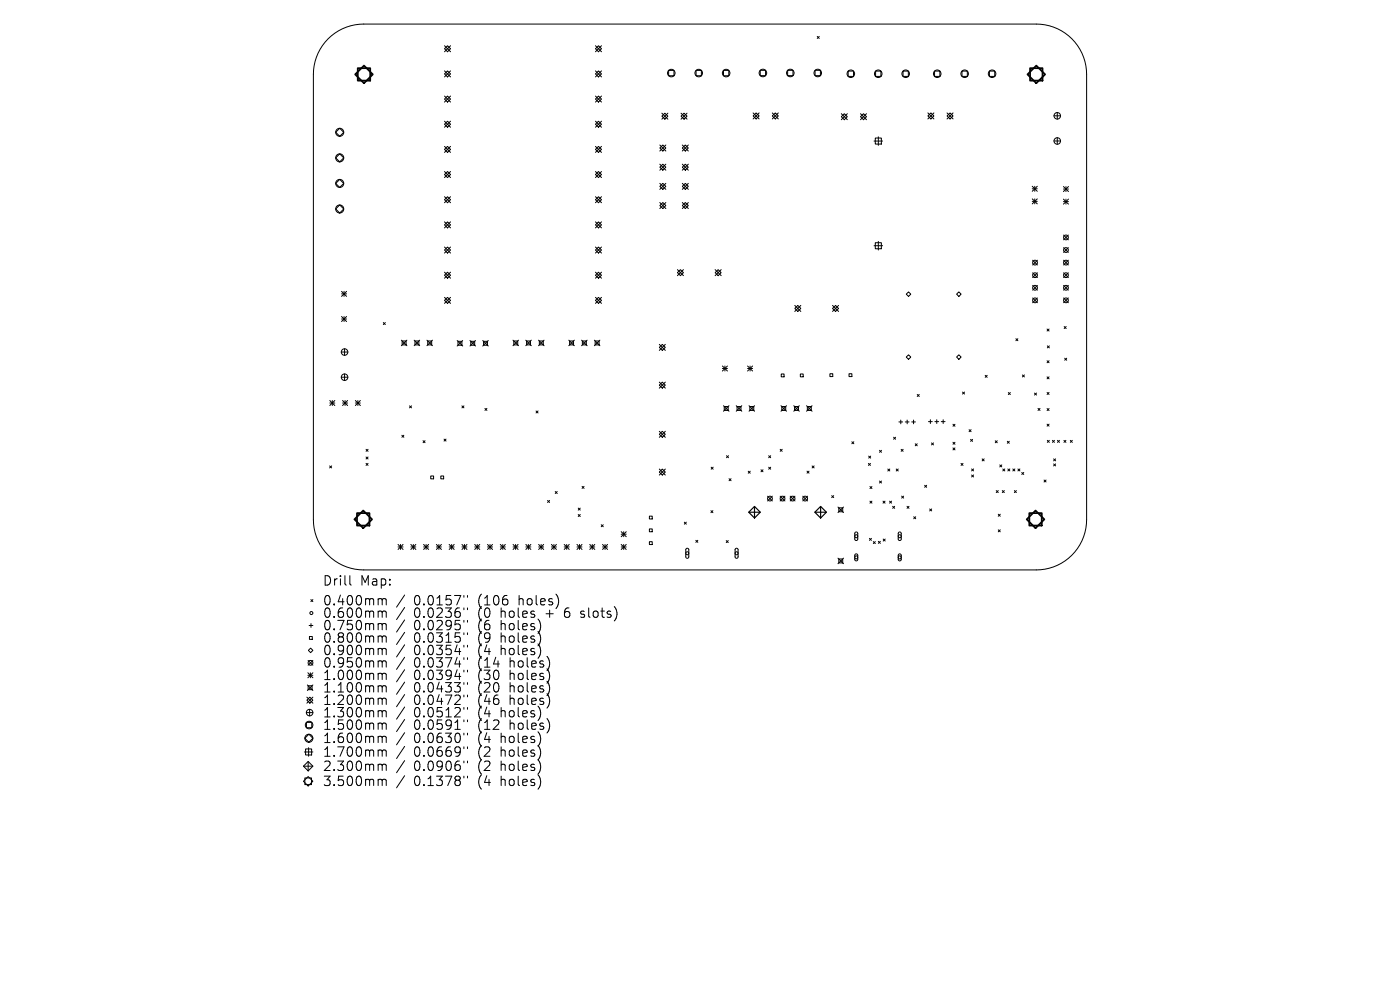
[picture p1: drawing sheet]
<svg xmlns="http://www.w3.org/2000/svg" width="297mm" height="210mm" viewBox="0 0 297 210" stroke-linecap="round" stroke-linejoin="round" font-family="sans-serif">
<defs><g id="words">
<g font-size="2.8">
<text x="68.4" y="124.5">Drill</text>
<text x="76.4" y="124.5">Map:</text>
<text x="68.4" y="128.7">0.400mm</text>
<text x="68.4" y="131.3">0.600mm</text>
<text x="87.8" y="128.7">0.0157&quot;</text>
<text x="87.8" y="131.3">0.0236&quot;</text>
<text x="101.5" y="128.7">(106</text>
<text x="101.5" y="131.3">(0</text>
<text x="106.5" y="131.3">holes</text>
<text x="110.3" y="128.7">holes)</text>
<text x="116.2" y="131.3">+</text>
<text x="120.4" y="131.3">6</text>
<text x="124.1" y="131.3">slots)</text>
<text x="68.4" y="134">0.750mm</text>
<text x="68.4" y="136.6">0.800mm</text>
<text x="87.8" y="134">0.0295&quot;</text>
<text x="87.8" y="136.6">0.0315&quot;</text>
<text x="101.5" y="134">(6</text>
<text x="101.5" y="136.6">(9</text>
<text x="106.5" y="134">holes)</text>
<text x="106.5" y="136.6">holes)</text>
<text x="68.4" y="139.3">0.900mm</text>
<text x="68.4" y="141.9">0.950mm</text>
<text x="87.8" y="139.3">0.0354&quot;</text>
<text x="87.8" y="141.9">0.0374&quot;</text>
<text x="101.5" y="139.3">(4</text>
<text x="101.5" y="141.9">(14</text>
<text x="106.5" y="139.3">holes)</text>
<text x="108.4" y="141.9">holes)</text>
<text x="68.4" y="144.5">1.000mm</text>
<text x="68.4" y="147.2">1.100mm</text>
<text x="68.4" y="149.8">1.200mm</text>
<text x="87.8" y="144.5">0.0394&quot;</text>
<text x="87.8" y="147.2">0.0433&quot;</text>
<text x="87.8" y="149.8">0.0472&quot;</text>
<text x="101.5" y="144.5">(30</text>
<text x="101.5" y="147.2">(20</text>
<text x="101.5" y="149.8">(46</text>
<text x="108.4" y="144.5">holes)</text>
<text x="108.4" y="147.2">holes)</text>
<text x="108.4" y="149.8">holes)</text>
<text x="68.4" y="152.5">1.300mm</text>
<text x="68.4" y="155.1">1.500mm</text>
<text x="87.8" y="152.5">0.0512&quot;</text>
<text x="87.8" y="155.1">0.0591&quot;</text>
<text x="101.5" y="152.5">(4</text>
<text x="101.5" y="155.1">(12</text>
<text x="106.5" y="152.5">holes)</text>
<text x="108.4" y="155.1">holes)</text>
<text x="68.4" y="157.9">1.600mm</text>
<text x="68.4" y="160.8">1.700mm</text>
<text x="87.8" y="157.9">0.0630&quot;</text>
<text x="87.8" y="160.8">0.0669&quot;</text>
<text x="101.5" y="157.9">(4</text>
<text x="101.5" y="160.8">(2</text>
<text x="106.5" y="157.9">holes)</text>
<text x="106.5" y="160.8">holes)</text>
<text x="68.4" y="163.8">2.300mm</text>
<text x="68.4" y="167">3.500mm</text>
<text x="87.8" y="163.8">0.0906&quot;</text>
<text x="87.8" y="167">0.1378&quot;</text>
<text x="101.5" y="163.8">(2</text>
<text x="101.5" y="167">(4</text>
<text x="106.5" y="163.8">holes)</text>
<text x="106.5" y="167">holes)</text>
</g>
</g></defs>
<g fill="none" stroke="#000" stroke-width=".21">
<path d="M69.6 8.2a10.7 10.7 0 0 1 7.6-3.1h142.6a10.7 10.7 0 0 1 10.7 10.7v94.4a10.7 10.7 0 0 1-10.7 10.7h-142.6a10.7 10.7 0 0 1-10.7-10.7v-94.4a10.7 10.7 0 0 1 3.1-7.6zM94.3 15.7l.6-.7 .7 .7-.7 .6zM94.3 9.7l1.3 1.3M94.3 15l1.3 1.3M94.9 9.7l.7 .6-.7 .7-.6-.7zM95.6 9.7l-1.3 1.3M95.6 15l-1.3 1.3M126.3 10.3l.7-.6 .6 .6-.6 .7zM126.3 15.7l.7-.7 .6 .7-.6 .6zM126.3 9.7l1.3 1.3M126.3 15l1.3 1.3M127.6 9.7l-1.3 1.3"/>
<path d="M127.6 15l-1.3 1.3M141.8 14.9h1.2v1.2h-1.2zM147.7 14.9h1.1v1.2h-1.1zM153.5 14.9h1.1v1.2h-1.1zM161.3 14.9h1.1v1.1h-1.1zM167.1 14.9h1.1v1.1h-1.1zM172.9 14.9h1.1v1.1h-1.1zM173.4 7.7l.4 .5M173.8 7.7l-.4 .5M179.9 15.1h1.2v1.1h-1.2zM185.8 15.1h1.1v1.1h-1.1zM191.6 15.1h1.1v1.1h-1.1z"/>
<path d="M198.3 15.1h1.1v1.1h-1.1zM204.1 15.1h1.1v1.1h-1.1zM209.9 15.1h1.1v1.1h-1.1zM71.2 28.1l.9-.9 .8 .9-.8 .8zM71.2 33.5l.9-.9 .8 .9-.8 .8zM71.2 38.9l.9-.8 .8 .8-.8 .9zM94.3 21l.6-.6 .7 .6-.7 .7zM94.3 26.4l.6-.7 .7 .7-.7 .6zM94.3 37l.6-.6 .7 .6-.7 .7zM94.3 20.4l1.3 1.3M94.3 25.7l1.3 1.3M94.3 31l1.3 1.3"/>
<path d="M94.3 36.4l1.3 1.3M94.9 31l.7 .7-.7 .6-.6-.6zM95.6 20.4l-1.3 1.3M95.6 25.7l-1.3 1.3M95.6 31l-1.3 1.3M95.6 36.4l-1.3 1.3M126.3 21l.7-.6 .6 .6-.6 .7zM126.3 26.4l.7-.7 .6 .7-.6 .6zM126.3 31.7l.7-.7 .6 .7-.6 .6zM126.3 37l.7-.6 .6 .6-.6 .7zM126.3 20.4l1.3 1.3M126.3 25.7l1.3 1.3"/>
<path d="M126.3 31l1.3 1.3M126.3 36.4l1.3 1.3M127.6 31l-1.3 1.3M127.6 20.4l-1.3 1.3M127.6 25.7l-1.3 1.3M127.6 36.4l-1.3 1.3M140 35.5l.6-.7 .7 .7-.7 .6zM140 39.5l.6-.6 .7 .6-.7 .7zM140 34.8l1.3 1.3M140 30.8l1.3 1.2M140 38.9l1.3 1.3M140.4 24.6l.6-.6 .7 .6-.7 .7z"/>
<path d="M140.4 24l1.3 1.3M140.6 30.8l.7 .6-.7 .6-.6-.6zM141.3 30.8l-1.3 1.2M141.3 34.8l-1.3 1.3M141.3 38.9l-1.3 1.3M141.7 24l-1.3 1.3M144.5 24l1.3 1.3M144.7 31.4l.7-.6 .6 .6-.6 .6zM144.7 35.5l.7-.7 .6 .7-.6 .6zM144.7 39.5l.7-.6 .6 .6-.6 .7zM144.7 30.8l1.3 1.2M144.7 34.8l1.3 1.3"/>
<path d="M144.7 38.9l1.3 1.3M145.1 24l.7 .6-.7 .7-.6-.7zM145.8 24l-1.3 1.3M146 30.8l-1.3 1.2M146 34.8l-1.3 1.3M146 38.9l-1.3 1.3M159.8 24.6l.6-.6 .7 .6-.7 .6zM159.8 24l1.3 1.2M161.1 24l-1.3 1.2M163.8 24.6l.7-.6 .6 .6-.6 .6zM163.8 24l1.3 1.2M165.1 24l-1.3 1.2"/>
<path d="M178.5 24.8l.6-.7 .7 .7-.7 .6zM178.5 24.1l1.3 1.3M179.8 24.1l-1.3 1.3M182.5 24.8l.7-.7 .6 .7-.6 .6zM182.5 24.1l1.3 1.3M183.8 24.1l-1.3 1.3M185.4 29.9h1.8M185.7 29.3h1.3v1.3h-1.3zM186.3 29v1.8M196.8 24.6l.7-.6 .6 .6-.6 .6zM196.8 24l1.3 1.2M198.1 24l-1.3 1.2"/>
<path d="M200.9 24.6l.6-.6 .7 .6-.7 .6zM200.9 24l1.3 1.2M202.2 24l-1.3 1.2M219 39.5l1.1 1.1M219.5 39.5v1.1M220.1 39.5l-1.1 1.1M223.6 24.6h1.4M223.6 29.9h1.4M224.3 23.9v1.4M224.3 29.2v1.4M225.6 39.6l1.1 1M226.1 39.6v1"/>
<path d="M226.7 39.6l-1.1 1M71.2 44.3l.9-.8 .8 .8-.8 .9zM94.3 42.4l.6-.7 .7 .7-.7 .6zM94.3 47.7l.6-.6 .7 .6-.7 .6zM94.3 53l.6-.6 .7 .6-.7 .7zM94.3 58.4l.6-.7 .7 .7-.7 .6zM94.3 57.7l1.3 1.3M94.3 41.7l1.3 1.3M94.3 47.1l1.3 1.2M94.3 52.4l1.3 1.3M95.6 41.7l-1.3 1.3M95.6 47.1l-1.3 1.2"/>
<path d="M95.6 52.4l-1.3 1.3M95.6 57.7l-1.3 1.3M126.3 42.4l.7-.7 .6 .7-.6 .6zM126.3 47.7l.7-.6 .6 .6-.6 .6zM126.3 53l.7-.6 .6 .6-.6 .7zM126.3 58.4l.7-.7 .6 .7-.6 .6zM126.3 41.7l1.3 1.3M126.3 47.1l1.3 1.2M126.3 52.4l1.3 1.3M126.3 57.7l1.3 1.3M127.6 41.7l-1.3 1.3M127.6 47.1l-1.3 1.2"/>
<path d="M127.6 52.4l-1.3 1.3M127.6 57.7l-1.3 1.3M140 43l1.3 1.2M140.6 43l.7 .6-.7 .6-.6-.6zM141.3 43l-1.3 1.2M143.7 57.2l1.3 1.3M144.3 57.2l.7 .6-.7 .7-.6-.7zM144.7 43l1.3 1.2M145 57.2l-1.3 1.3M145.4 43l.6 .6-.6 .6-.7-.6zM146 43l-1.3 1.2M151.7 57.2l1.3 1.3"/>
<path d="M152.4 57.2l.6 .6-.6 .7-.7-.7zM153 57.2l-1.3 1.3M185.4 52.1h1.8M185.7 51.5h1.3v1.3h-1.3zM186.3 51.2v1.8M219 40h1.1M219 42.2l1.1 1.1M219 42.7h1.1M219.1 55.2l1 1M219.1 57.9l1 1M219.5 42.2v1.1M220.1 42.2l-1.1 1.1"/>
<path d="M220.1 55.2l-1 1M220.1 57.9l-1 1M225.6 40.1h1.1M225.6 42.2l1.1 1.1M225.6 42.8h1.1M225.6 49.9l1 1M225.6 52.5l1 1M225.6 55.2l1 1M225.6 57.9l1 1M226.1 42.2v1.1M226.6 49.9l-1 1M226.6 52.5l-1 1"/>
<path d="M226.6 55.2l-1 1M226.6 57.9l-1 1M226.7 42.2l-1.1 1.1M72.4 74.7h1.4M72.5 61.8l1 1.1M72.5 62.3h1M72.5 67.1l1 1.1M72.5 67.7h1M73 61.8v1.1M73 67.1v1.1M73.1 74v1.4M73.1 79.3v1.4"/>
<path d="M73.5 61.8l-1 1.1M73.5 67.1l-1 1.1M81.3 68.4l.4 .5M81.7 68.4l-.4 .5M85.1 72.2l1.2 1.1M85.3 72.3h.8v.9h-.8zM86.3 72.2l-1.2 1.1M87.9 72.2l1.1 1.1M88 72.3h.9v.9h-.9zM89 72.2l-1.1 1.1M90.6 72.2l1.1 1.1M90.7 72.3h.9v.9h-.9z"/>
<path d="M91.7 72.2l-1.1 1.1M94.3 63.7l.6-.6 .7 .6-.7 .7zM94.3 63.1l1.3 1.3M95.6 63.1l-1.3 1.3M97 72.2l1.2 1.2M97.2 72.4h.8v.8h-.8zM98.2 72.2l-1.2 1.2M99.7 72.2l1.2 1.2M99.9 72.4h.8v.8h-.8zM100.9 72.2l-1.2 1.2M102.4 72.2l1.2 1.2M102.6 72.4h.8v.8h-.8z"/>
<path d="M103.6 72.2l-1.2 1.2M108.8 72.2l1.2 1.1M109 72.3h.8v.9h-.8zM110 72.2l-1.2 1.1M111.5 72.2l1.2 1.1M111.7 72.3h.8v.9h-.8zM112.7 72.2l-1.2 1.1M114.3 72.2l1.1 1.1M114.4 72.3h.9v.9h-.9zM115.4 72.2l-1.1 1.1M120.7 72.2l1.1 1.1M120.8 72.3h.9v.9h-.9z"/>
<path d="M121.8 72.2l-1.1 1.1M123.4 72.2l1.2 1.1M123.6 72.3h.8v.9h-.8zM124.6 72.2l-1.2 1.1M126.1 72.2l1.2 1.1M126.3 72.3h.8v.9h-.8zM126.3 63.7l.7-.6 .6 .6-.6 .7zM126.3 63.1l1.3 1.3M127.3 72.2l-1.2 1.1M127.6 63.1l-1.3 1.3M139.9 73.7l.6-.6 .6 .6-.6 .6zM139.9 73.1l1.2 1.2"/>
<path d="M141.1 73.1l-1.2 1.2M153.3 77.6l1 1.1M153.3 78.2h1M153.8 77.6v1.1M154.3 77.6l-1 1.1M158.6 77.6l1.1 1.1M158.6 78.2h1.1M159.1 77.6v1.1M159.7 77.6l-1.1 1.1M165.7 79.3h.6v.6h-.6zM168.6 64.8l1.3 1.3M169.2 64.8l.7 .6-.7 .7-.6-.7z"/>
<path d="M169.8 79.3h.6v.6h-.6zM169.9 64.8l-1.3 1.3M176.1 79.3h.6v.6h-.6zM176.6 64.8l1.3 1.3M177.3 64.8l.6 .6-.6 .7-.7-.7zM177.9 64.8l-1.3 1.3M180.1 79.3h.6v.6h-.6zM192.3 62.4l.4-.5 .5 .5-.5 .5zM192.3 75.7l.4-.4 .5 .4-.5 .5zM203.4 61.9l.5 .5-.5 .5-.5-.5zM203.4 75.3l.5 .4-.5 .5-.5-.5zM209 79.6l.4 .4"/>
<path d="M209.4 79.6l-.4 .4M215.5 71.8l.4 .5M215.9 71.8l-.4 .5M216.9 79.5l.4 .5M217.3 79.5l-.4 .5M219.1 60.5l1 1.1M219.1 63.2l1 1M220.1 60.5l-1 1.1M220.1 63.2l-1 1M222.1 69.8l.5 .4M222.1 76.5l.5 .5M222.1 79.9l.5 .5"/>
<path d="M222.2 73.4l.4 .4M222.6 76.5l-.5 .5M222.6 69.8l-.5 .4M222.6 79.9l-.5 .5M222.6 73.4l-.4 .4M225.6 60.5l1 1.1M225.6 63.2l1 1M225.8 69.3l.4 .4M225.9 76l.4 .4M226.2 69.3l-.4 .4M226.3 76l-.4 .4M226.6 60.5l-1 1.1"/>
<path d="M226.6 63.2l-1 1M69.9 98.8l.5 .5M70 85l1 1M70 85.5h1M70.4 98.8l-.5 .5M70.5 85v1M71 85l-1 1M72.4 80h1.4M72.7 85.5h1M72.7 85l1 1M73.2 85v1M73.7 85l-1 1"/>
<path d="M75.4 85.5h1.1M75.4 85l1.1 1M75.9 85v1M76.5 85l-1.1 1M77.7 95.3l.4 .4M77.7 96.9l.4 .5M77.7 98.3l.4 .4M78.1 95.3l-.4 .4M78.1 96.9l-.4 .5M78.1 98.3l-.4 .4M85.2 92.3l.5 .5M85.7 92.3l-.5 .5"/>
<path d="M86.9 86.1l.4 .4M87.3 86.1l-.4 .4M89.7 93.5l.5 .4M90.2 93.5l-.5 .4M94.2 93.1l.4 .5M94.6 93.1l-.4 .5M98 86.1l.4 .4M98.4 86.1l-.4 .4M102.9 86.6l.4 .5M103.3 86.6l-.4 .5M113.7 87.2l.4 .4M114.1 87.2l-.4 .4"/>
<path d="M139.9 81.7l.6-.6 .6 .6-.6 .6zM139.9 92.1l.6-.6 .6 .6-.6 .7zM139.9 81.1l1.2 1.2M139.9 91.5l1.2 1.3M139.9 99.5l1.2 1.3M141.1 81.1l-1.2 1.2M141.1 91.5l-1.2 1.3M141.1 99.5l-1.2 1.3M150.9 99.1l.4 .4M151.3 99.1l-.4 .4M153.5 86.1l1.2 1.1M153.6 86.2h.9v.9h-.9z"/>
<path d="M154.1 96.7l.4 .4M154.5 96.7l-.4 .4M154.7 86.1l-1.2 1.1M156.2 86.1l1.2 1.1M156.4 86.2h.8v.9h-.8zM157.4 86.1l-1.2 1.1M158.7 100l.5 .4M158.9 86.1l1.2 1.1M159.1 86.2h.8v.9h-.8zM159.2 100l-.5 .4M160.1 86.1l-1.2 1.1M161.4 99.7l.5 .4"/>
<path d="M161.9 99.7l-.5 .4M163.1 96.7l.4 .4M163.1 99.1l.4 .4M163.5 96.7l-.4 .4M163.5 99.1l-.4 .4M165.5 95.3l.4 .4M165.7 86.1l1.2 1.1M165.9 86.2h.8v.9h-.8zM165.9 95.3l-.4 .4M166.9 86.1l-1.2 1.1M168.4 86.1l1.2 1.1M168.6 86.2h.8v.9h-.8z"/>
<path d="M169.6 86.1l-1.2 1.1M171.1 86.1l1.2 1.1M171.2 99.9l.4 .5M171.3 86.2h.8v.9h-.8zM171.6 99.9l-.4 .5M172.3 86.1l-1.2 1.1M172.3 98.8l.4 .5M172.7 98.8l-.4 .5M180.7 93.7l.4 .4M181.1 93.7l-.4 .4M184.2 98.3l.5 .4M184.3 96.8l.4 .4"/>
<path d="M184.7 98.3l-.5 .4M184.7 96.8l-.4 .4M186.6 95.5l.4 .5M187 95.5l-.4 .5M188.3 99.5l.5 .4M188.8 99.5l-.5 .4M189.6 92.8l.4 .4M190 92.8l-.4 .4M190.1 99.5l.5 .4M190.6 99.5l-.5 .4M190.7 89.5h.8M191.1 89.1v.8"/>
<path d="M191.2 95.3l.4 .4M191.6 95.3l-.4 .4M192.1 89.5h.8M192.5 89.1v.8M193.4 89.5h.8M193.8 89.1v.8M194.2 94.1l.4 .5M194.6 94.1l-.4 .5M194.6 83.7l.4 .4M195 83.7l-.4 .4M197 89.4h.8M197.4 89v.8"/>
<path d="M197.6 94l.4 .4M198 94l-.4 .4M198.3 89.4h.8M198.7 89v.8M199.7 89.4h.8M200.1 89v.8M202.2 90l.4 .4M202.2 93.8l.4 .4M202.2 95l.4 .4M202.6 90l-.4 .4M202.6 93.8l-.4 .4M202.6 95l-.4 .4"/>
<path d="M203.9 98.3l.4 .4M204.2 83.2l.4 .4M204.3 98.3l-.4 .4M204.6 83.2l-.4 .4M205.6 91.1l.4 .5M205.9 93.2l.4 .4M206 91.1l-.4 .5M206.1 99.5l.4 .4M206.3 93.2l-.4 .4M206.5 99.5l-.4 .4M208.4 97.3l.4 .5M208.8 97.3l-.4 .5"/>
<path d="M211.1 93.5l.5 .4M211.6 93.5l-.5 .4M212.1 98.6l.4 .4M212.5 98.6l-.4 .4M212.7 99.5l.5 .4M213.2 99.5l-.5 .4M213.7 93.6l.4 .4M213.8 99.5l.4 .4M213.9 83.3l.4 .4M214.1 93.6l-.4 .4M214.2 99.5l-.4 .4M214.3 83.3l-.4 .4"/>
<path d="M214.9 99.5l.4 .4M215.3 99.5l-.4 .4M215.9 99.5l.5 .4M216.4 99.5l-.5 .4M219.5 83.4l.4 .4M219.9 83.4l-.4 .4M220.2 86.6l.4 .5M220.6 86.6l-.4 .5M222.1 83.2l.5 .5M222.1 86.7l.5 .4M222.1 90l.5 .4M222.2 93.4l.4 .4"/>
<path d="M222.6 83.2l-.5 .5M222.6 86.7l-.5 .4M222.6 90l-.5 .4M222.6 93.4l-.4 .4M223.3 93.4l.4 .4M223.5 97.3l.4 .5M223.5 98.4l.4 .4M223.7 93.4l-.4 .4M223.9 97.3l-.4 .5M223.9 98.4l-.4 .4M224.3 93.4l.5 .4M224.8 93.4l-.5 .4"/>
<path d="M225.7 93.4l.4 .4M226.1 93.4l-.4 .4M227.1 93.4l.4 .4M227.5 93.4l-.4 .4M84.4 115.5l1.1 1.1M84.4 116h1.1M85 115.5v1.1M85.5 115.5l-1.1 1.1M87.2 116h1M87.2 115.5l1 1.1M87.7 115.5v1.1M88.2 115.5l-1 1.1"/>
<path d="M89.9 116h1M89.9 115.5l1 1.1M90.4 115.5v1.1M90.9 115.5l-1 1.1M91.4 101h.6v.6h-.6zM92.6 116h1M92.6 115.5l1 1.1M93.1 115.5v1.1M93.5 101h.6v.6h-.6zM93.6 115.5l-1 1.1M95.3 116h1.1M95.3 115.5l1.1 1.1"/>
<path d="M95.8 115.5v1.1M96.4 115.5l-1.1 1.1M98 116h1.1M98 115.5l1.1 1.1M98.5 115.5v1.1M99.1 115.5l-1.1 1.1M100.7 116h1.1M100.7 115.5l1.1 1.1M101.2 115.5v1.1M101.8 115.5l-1.1 1.1M103.4 116h1.1M103.4 115.5l1.1 1.1"/>
<path d="M104 115.5v1.1M104.5 115.5l-1.1 1.1M106.1 116h1.1M106.1 115.5l1.1 1.1M106.7 115.5v1.1M107.2 115.5l-1.1 1.1M108.8 116h1.1M108.8 115.5l1.1 1.1M109.4 115.5v1.1M109.9 115.5l-1.1 1.1M111.6 116h1M111.6 115.5l1 1.1"/>
<path d="M112.1 115.5v1.1M112.6 115.5l-1 1.1M114.3 116h1M114.3 115.5l1 1.1M114.8 115.5v1.1M115.3 115.5l-1 1.1M116.2 106.2l.4 .4M116.6 106.2l-.4 .4M117 116h1M117 115.5l1 1.1M117.5 115.5v1.1M117.8 104.3l.4 .4"/>
<path d="M118 115.5l-1 1.1M118.2 104.3l-.4 .4M119.7 116h1.1M119.7 115.5l1.1 1.1M120.2 115.5v1.1M120.8 115.5l-1.1 1.1M122.4 116h1.1M122.4 115.5l1.1 1.1M122.7 109.1l.4 .5M122.7 107.8l.4 .4M122.9 115.5v1.1M123.1 107.8l-.4 .4"/>
<path d="M123.1 109.1l-.4 .5M123.5 115.5l-1.1 1.1M123.5 103.2l.4 .4M123.9 103.2l-.4 .4M125.1 116h1.1M125.1 115.5l1.1 1.1M125.6 115.5v1.1M126.2 115.5l-1.1 1.1M127.5 111.3l.5 .4M127.8 116h1.1M127.8 115.5l1.1 1.1M128 111.3l-.5 .4"/>
<path d="M128.4 115.5v1.1M128.9 115.5l-1.1 1.1M131.8 115.5l1.1 1.1M131.8 116h1.1M131.8 112.8l1.1 1.1M131.8 113.3h1.1M132.3 112.8v1.1M132.3 115.5v1.1M132.9 112.8l-1.1 1.1M132.9 115.5l-1.1 1.1M137.8 109.5h.6v.6h-.6zM137.8 112.2h.6v.6h-.6z"/>
<path d="M137.8 114.9h.6v.6h-.6zM139.9 100.1l.6-.6 .6 .6-.6 .7zM145.2 110.8l.4 .4M145.6 116.4l.3-.1 .2 .3v1.6l-.2 .2-.4-.2zM145.6 110.8l-.4 .4M147.6 114.6l.4 .4M148 114.6l-.4 .4M150.8 108.3l.4 .5M151.2 108.3l-.4 .5M154.1 114.7l.4 .4M154.5 114.7l-.4 .4M154.7 101.5l.4 .5"/>
<path d="M155.1 101.5l-.4 .5M156 116.4l.4-.1 .2 .3v1.6l-.3 .2-.4-.2zM162.8 105.3l1 1M163.8 105.3l-1 1M165.5 105.3l1 1M166.5 105.3l-1 1M167.6 105.3l1.1 1M168.7 105.3l-1.1 1M170.3 105.3l1 1M171.3 105.3l-1 1M176.4 105.1l.5 .5M176.9 105.1l-.5 .5"/>
<path d="M177.8 107.6l1.1 1.1M177.8 118.4l1.1 1.2M177.9 107.7h.9v.9h-.9zM177.9 118.6h.9v.8h-.9zM178.9 107.6l-1.1 1.1M178.9 118.4l-1.1 1.2M181.4 112.9h.3l.3 .2v1.3l-.3 .3-.4-.3zM181.4 117.6l.4-.1 .2 .3v.9l-.3 .3-.4-.3zM184.4 114.2l.5 .4M184.6 103.2l.4 .4M184.6 106.3l.4 .4M184.9 114.2l-.5 .4"/>
<path d="M185 103.2l-.4 .4M185 106.3l-.4 .4M185.3 114.9l.4 .4M185.7 114.9l-.4 .4M186.3 114.8l.5 .5M186.6 102l.4 .5M186.8 114.8l-.5 .5M187 102l-.4 .5M187.3 106.3l.5 .4M187.4 114.3l.4 .5M187.8 106.3l-.5 .4M187.8 114.3l-.4 .5"/>
<path d="M188.7 106.3l.4 .4M189.1 106.3l-.4 .4M189.4 107.4l.4 .4M189.8 107.4l-.4 .4M190.6 112.9h.4l.2 .2v1.3l-.3 .3-.3-.3zM190.6 117.6l.4-.1 .2 .3v.9l-.3 .3-.3-.3zM191.3 105.2l.4 .5M191.7 105.2l-.4 .5M192.4 107.4l.4 .4M192.8 107.4l-.4 .4M193.8 109.6l.5 .4M194.3 109.6l-.5 .4"/>
<path d="M196.2 102.9l.4 .5M196.6 102.9l-.4 .5M197.2 108l.5 .4M197.7 108l-.5 .4M206.1 100.8l.4 .4M206.5 100.8l-.4 .4M211.3 104.1l.5 .4M211.8 104.1l-.5 .4M211.8 109.1l.4 .4M211.8 112.4l.4 .4M212.2 109.1l-.4 .4M212.2 112.4l-.4 .4"/>
<path d="M212.6 104.1l.5 .4M213.1 104.1l-.5 .4M215.2 104.1l.4 .4M215.6 104.1l-.4 .4M216.8 100.2l.4 .4M217.2 100.2l-.4 .4M221.5 101.8l.4 .5M221.9 101.8l-.4 .5M65.4 138l.5-.5 .5 .5-.5 .4zM65.6 132.7h.8M65.6 135h.7v.6h-.7zM65.9 127.2l.5 .4"/>
<path d="M66 132.3v.8M66.4 127.2l-.5 .4M74.2 122.1v1.7l.3 .3M80.5 127l.5 .1 .1 .2M80.5 129.6h.3l.3 .3M80.5 132.3l.5 .1 .1 .2M80.5 134.9h.3l.3 .3M80.5 137.5l.5 .1 .1 .2M81.1 127.3l.3-.3 .4 .1 .1 1.2M81.1 127.3v1M81.1 129.9v1.1M81.1 132.6v1"/>
<path d="M81.1 135.2v1M81.1 137.8v1.1M81.1 129.9l.3-.3 .4 .1 .1 1.3M81.1 132.6l.3-.3 .4 .1 .1 1.2M81.1 135.2l.3-.3 .4 .1 .1 1.2M81.1 137.8l.3-.3 .4 .1 .1 1.3M85.8 126.2l-1.7 2.6M85.8 128.9l-1.7 2.5M85.8 131.5l-1.7 2.6M85.8 134.1l-1.7 2.6M85.8 136.8l-1.7 2.6M85.8 139.4l-1.7 2.6"/>
<path d="M98.4 126.3v.4M98.4 129v.3M98.4 131.6v.4M98.4 134.2v.4M98.4 136.9v.4M98.4 139.5v.4M99.2 126.3v.4M99.2 129v.3M99.2 131.6v.4M99.2 134.2v.4M99.2 136.9v.4M99.2 139.5v.4"/>
<path d="M123.2 130.9l.2 .1M123.3 129.7v.5M64.6 159.5h1.8M64.8 158.9h1.3v1.3h-1.3zM65 151.2h1.4M65 153.2h1.1v1.2h-1.1zM65.1 148.5l.6-.6 .7 .6-.7 .7zM65.1 147.9l1.3 1.3M65.2 145.3l1.2 1.2M65.3 142.7l1.1 1.1M65.3 143.2h1.1M65.4 140.1l1 1"/>
<path d="M65.4 145.5h.8v.8h-.8zM65.5 158.6v1.8M65.5 155.8l.9 .8-.9 .9-.8-.9zM65.7 150.5v1.4M65.8 142.7v1.1M66.4 147.9l-1.3 1.3M66.4 140.1l-1 1M66.4 142.7l-1.1 1.1M66.4 145.3l-1.2 1.2M80.5 140.2h.3l.3 .3M80.5 142.8l.5 .1 .1 .2M80.5 145.5h.3l.3 .3"/>
<path d="M80.5 148.1l.5 .1 .1 .2M80.5 150.7h.3l.3 .3M80.5 153.4l.5 .1 .1 .2M80.5 156.2h.3l.3 .3M80.5 159.1l.5 .1 .1 .2M81.1 140.5v1M81.1 143.1v1.1M81.1 145.8v1M81.1 148.4v1M81.1 151v1.1M81.1 153.7v1M81.1 156.5v1"/>
<path d="M81.1 159.4v1M81.1 140.5l.3-.3 .4 .1 .1 1.2M81.1 143.1l.3-.3 .4 .1 .1 1.3M81.1 145.8l.3-.3 .4 .1 .1 1.2M81.1 148.4l.3-.3 .4 .1 .1 1.2M81.1 151l.3-.3 .4 .1 .1 1.3M81.1 153.7l.3-.3 .4 .1 .1 1.2M81.1 156.5l.3-.3 .4 .1 .1 1.2M81.1 159.4l.3-.3 .4 .1 .1 1.2M85.8 142.1l-1.7 2.5M85.8 144.7l-1.7 2.6M85.8 147.3l-1.7 2.6"/>
<path d="M85.8 150l-1.7 2.6M85.8 152.6l-1.7 2.6M85.8 155.4l-1.7 2.6M85.8 158.3l-1.7 2.6M98.4 142.2v.3M98.4 144.8v.4M98.4 147.4v.4M98.4 150.1v.4M98.4 152.7v.4M98.4 155.5v.4M98.4 158.4v.4M99.2 142.2v.3"/>
<path d="M99.2 144.8v.4M99.2 147.4v.4M99.2 150.1v.4M99.2 152.7v.4M99.2 155.5v.4M99.2 158.4v.4M64.4 162.5l1-1 1 1-1 1zM64.4 165.7l1-1 1 1-1 1zM64.4 162.5h2M64.7 165h1.4v1.4h-1.4zM65.4 161.5v2M80.5 162.1l.5 .1 .1 .2"/>
<path d="M80.5 165.3h.3l.3 .3M81.1 162.4v1M81.1 165.6v1M81.1 162.4l.3-.3 .4 .1 .1 1.2M81.1 165.6l.3-.3 .4 .1 .1 1.2M85.8 161.3l-1.7 2.6M85.8 164.5l-1.7 2.6M98.4 161.4v.4M98.4 164.6v.4M99.2 161.4v.4M99.2 164.6v.4"/>
<circle cx="142.4" cy="15.5" r=".8"/>
<circle cx="148.2" cy="15.5" r=".8"/>
<circle cx="154" cy="15.5" r=".8"/>
<circle cx="161.8" cy="15.5" r=".8"/>
<circle cx="167.7" cy="15.5" r=".8"/>
<circle cx="173.5" cy="15.5" r=".8"/>
<circle cx="180.5" cy="15.6" r=".8"/>
<circle cx="186.3" cy="15.6" r=".8"/>
<circle cx="192.1" cy="15.6" r=".8"/>
<circle cx="198.8" cy="15.6" r=".8"/>
<circle cx="204.6" cy="15.6" r=".8"/>
<circle cx="210.5" cy="15.6" r=".8"/>
<circle cx="72.1" cy="28.1" r=".85"/>
<circle cx="72.1" cy="38.9" r=".85"/>
<circle cx="72.1" cy="33.5" r=".85"/>
<circle cx="224.3" cy="24.6" r=".69"/>
<circle cx="224.3" cy="29.9" r=".69"/>
<circle cx="72.1" cy="44.3" r=".85"/>
<circle cx="219.6" cy="55.7" r=".51"/>
<circle cx="219.6" cy="58.4" r=".51"/>
<circle cx="226.1" cy="53" r=".51"/>
<circle cx="226.1" cy="55.7" r=".51"/>
<circle cx="226.1" cy="50.4" r=".51"/>
<circle cx="226.1" cy="58.4" r=".51"/>
<circle cx="73.1" cy="74.7" r=".69"/>
<circle cx="219.6" cy="63.7" r=".51"/>
<circle cx="219.6" cy="61" r=".51"/>
<circle cx="226.1" cy="61" r=".51"/>
<circle cx="226.1" cy="63.7" r=".51"/>
<circle cx="73.1" cy="80" r=".69"/>
<circle cx="145.8" cy="117.4" r=".32"/>
<circle cx="156.3" cy="117.4" r=".32"/>
<circle cx="163.3" cy="105.8" r=".51"/>
<circle cx="166" cy="105.8" r=".51"/>
<circle cx="168.1" cy="105.8" r=".51"/>
<circle cx="170.8" cy="105.8" r=".51"/>
<circle cx="181.6" cy="118.2" r=".32"/>
<circle cx="181.6" cy="113.8" r=".32"/>
<circle cx="190.9" cy="118.2" r=".32"/>
<circle cx="190.9" cy="113.8" r=".32"/>
<circle cx="66.1" cy="130" r=".32"/>
<circle cx="65.5" cy="156.6" r=".85"/>
<circle cx="65.6" cy="153.8" r=".8"/>
<circle cx="65.7" cy="151.2" r=".69"/>
<circle cx="65.9" cy="140.6" r=".51"/>
</g>
<path d="M158.8 108.7l1.3-1.3 1.2 1.3-1.2 1.2zM158.8 108.7h2.5M160.1 107.4v2.5M172.9 108.7l1.2-1.3 1.2 1.3-1.2 1.2zM172.9 108.7h2.4M174.1 107.4v2.5" fill="none" stroke="#000" stroke-width=".25"/>
<path d="M75.4 15.8l1.8-1.9 1.9 1.9-1.9 1.9zM75.9 14.5h2.6v2.6h-2.6zM218 15.8l1.8-1.9 1.9 1.9-1.9 1.9zM218.5 14.5h2.7v2.6h-2.7zM75.7 108.8h2.7v2.7h-2.7zM77.1 108.3l1.8 1.9-1.8 1.8-1.9-1.8zM218.4 108.8h2.6v2.7h-2.6zM219.7 108.3l1.9 1.9-1.9 1.8-1.9-1.8z" fill="none" stroke="#000" stroke-width=".37"/>
<use href="#words"/>
</svg>
